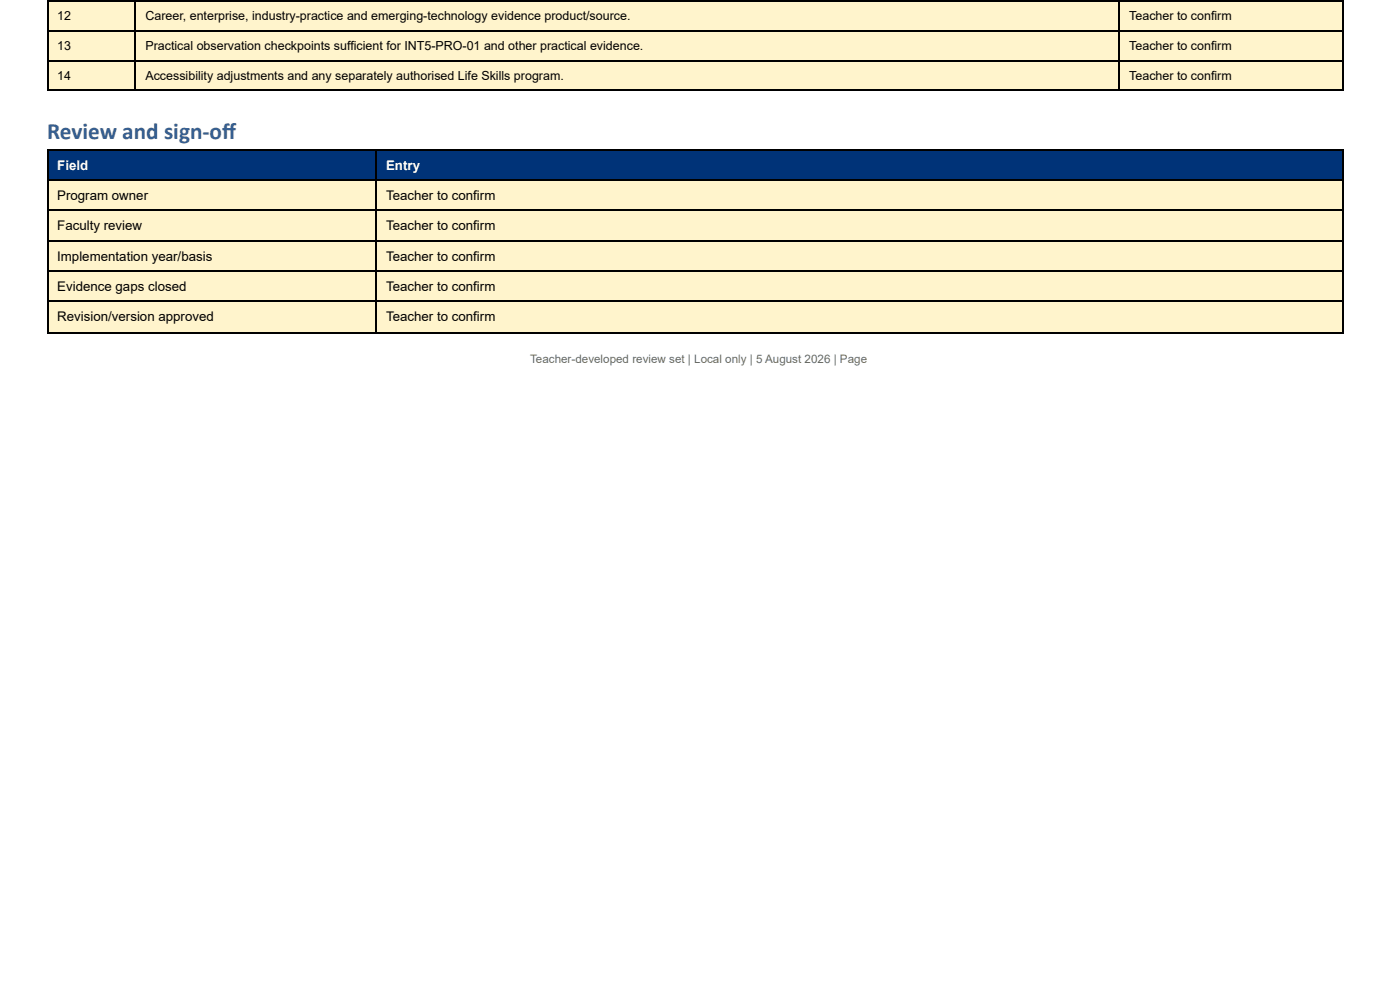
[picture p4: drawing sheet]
<svg xmlns="http://www.w3.org/2000/svg" width="297mm" height="210mm" viewBox="0 0 297 210" stroke-linecap="round" stroke-linejoin="round" font-family="sans-serif">
<defs><g id="words">
<text font-size="4.9" fill="#365f91" x="10" y="29.4">Review and sign-off</text>
<g font-size="2.8" fill="#fff">
<text x="12.1" y="36">Field</text>
<text x="81.9" y="36">Entry</text>
</g>
<g font-size="2.8">
<text x="12.1" y="42.3">Program owner</text>
<text x="81.9" y="42.3">Teacher to confirm</text>
<text x="12.1" y="48.7">Faculty review</text>
<text x="81.9" y="48.7">Teacher to confirm</text>
<text x="12.1" y="55.3">Implementation year/basis</text>
<text x="81.9" y="55.3">Teacher to confirm</text>
<text x="12.1" y="61.6">Evidence gaps closed</text>
<text x="81.9" y="61.6">Teacher to confirm</text>
<text x="12.1" y="68">Revision/version approved</text>
<text x="81.9" y="68">Teacher to confirm</text>
</g>
<g font-size="2.6">
<text x="12.1" y="4.2">12</text>
<text x="30.9" y="4.2">Career, enterprise, industry-practice and emerging-technology evidence product/source.</text>
<text x="239.6" y="4.2">Teacher to confirm</text>
<text x="12.1" y="10.6">13</text>
<text x="30.9" y="10.6">Practical observation checkpoints sufficient for INT5-PRO-01 and other practical evidence.</text>
<text x="239.6" y="10.6">Teacher to confirm</text>
<text x="12.1" y="16.9">14</text>
<text x="30.9" y="16.9">Accessibility adjustments and any separately authorised Life Skills program.</text>
<text x="239.6" y="16.9">Teacher to confirm</text>
</g>
<text font-size="2.5" fill="#666" x="112.5" y="77">Teacher-developed review set | Local only | 5 August 2026 | Page</text>
</g></defs>
<g fill="#fff4cc">
<path d="M10.1 0h18.7v6.3h-18.7z"/>
<path d="M28.8 0h208.8v6.3h-208.8z"/>
<path d="M237.6 0h47.1v6.3h-47.1z"/>
<path d="M10.1 6.3h18.7v6.7h-18.7z"/>
<path d="M28.8 6.3h208.8v6.7h-208.8z"/>
<path d="M237.6 6.3h47.1v6.7h-47.1z"/>
<path d="M10.1 13h18.7v6.3h-18.7z"/>
<path d="M28.8 13h208.8v6.3h-208.8z"/>
<path d="M237.6 13h47.1v6.3h-47.1z"/>
</g>
<path d="M10.2 0v19.3M28.7 0v19.3M237.5 0v19.3M284.8 0v19.3M10.1 .1h274.9M10.1 6.5h274.9M10.1 12.8h274.9M10.1 19.2h274.9" fill="none" stroke="#000" stroke-width=".26"/>
<g fill="#003378">
<path d="M10.1 31.7h69.8v6.7h-69.8z"/>
<path d="M79.9 31.7h204.8v6.7h-204.8z"/>
</g>
<g fill="#fff4cc">
<path d="M10.1 38.4h69.8v6.3h-69.8z"/>
<path d="M79.9 38.4h204.8v6.3h-204.8z"/>
<path d="M10.1 44.7h69.8v6.4h-69.8z"/>
<path d="M79.9 44.7h204.8v6.4h-204.8z"/>
<path d="M10.1 51.1h69.8v6.6h-69.8z"/>
<path d="M79.9 51.1h204.8v6.6h-204.8z"/>
<path d="M10.1 57.7h69.8v6.3h-69.8z"/>
<path d="M79.9 57.7h204.8v6.3h-204.8z"/>
<path d="M10.1 64h69.8v6.4h-69.8z"/>
<path d="M79.9 64h204.8v6.4h-204.8z"/>
</g>
<path d="M10.1 31.9h274.9M10.1 38.2h274.9M10.2 31.7v38.9M79.8 31.7v38.9M284.8 31.7v38.9M10.1 44.6h274.9M10.1 51.2h274.9M10.1 57.5h274.9M10.1 63.9h274.9M10.1 70.5h274.9" fill="none" stroke="#000" stroke-width=".26"/>
<use href="#words"/>
</svg>
